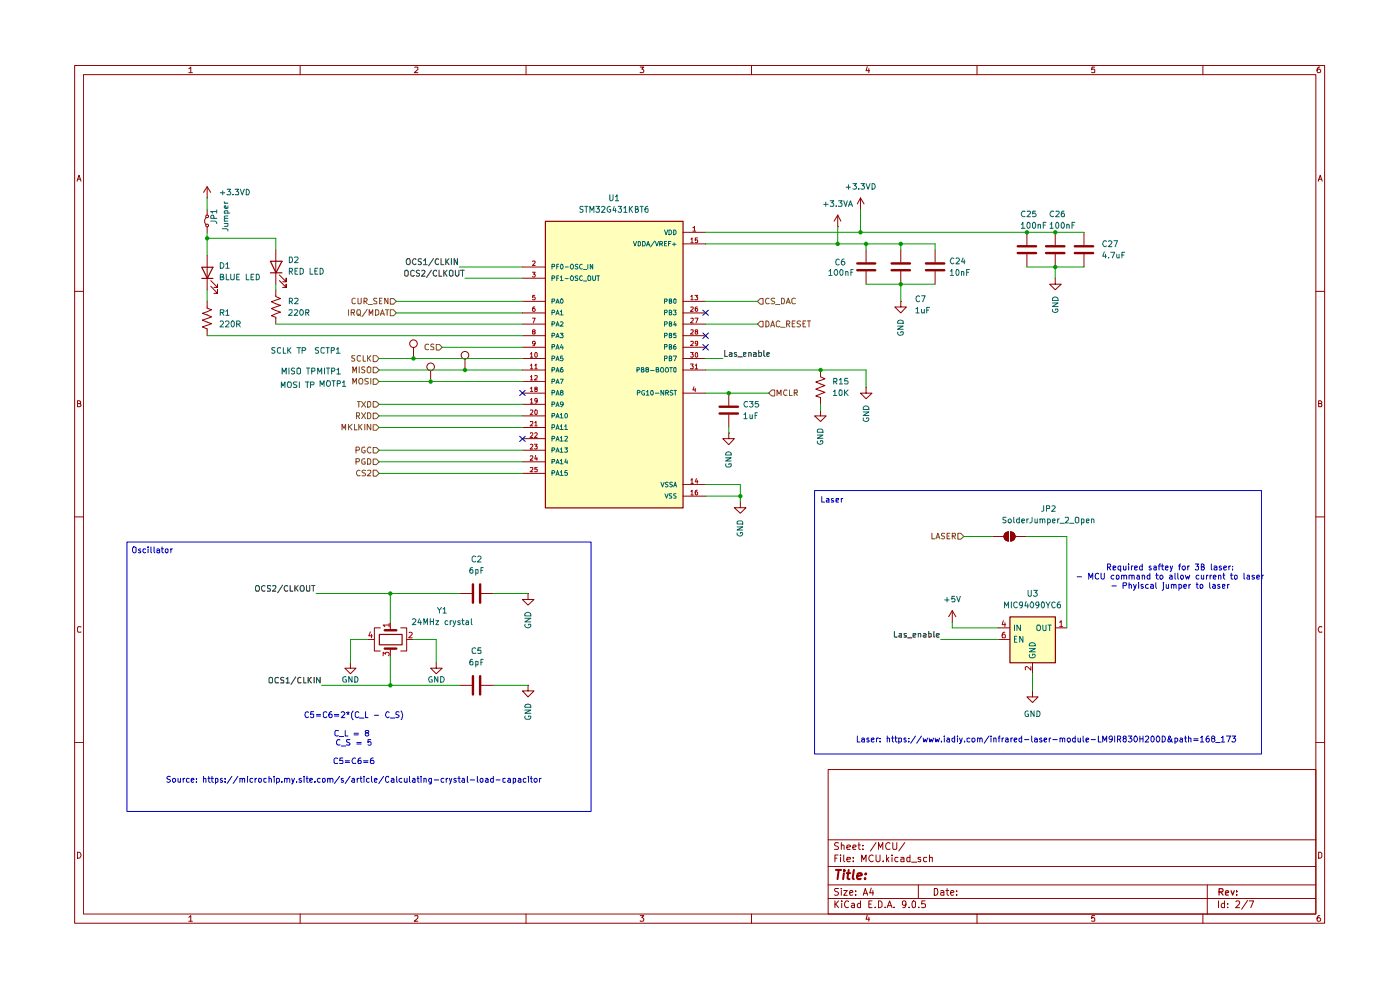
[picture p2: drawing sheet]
<svg xmlns="http://www.w3.org/2000/svg" width="297mm" height="210mm" viewBox="0 0 297 210" stroke-linecap="round" stroke-linejoin="round" font-family="sans-serif">
<g fill="none" stroke="#910000" stroke-width=".21">
<path d="M15.8 13.9h265.2v181.9h-265.2zM17.7 15.8h261.4v178.1h-261.4zM40 14.6l.5-.4v1.2M40 15.4h.8M63.7 13.9v1.9M88 14.3l.6-.1v.5l-.7 .7h.7M111.6 13.9v1.9M135.8 14.2h.8l-.5 .4 .5 .3-.1 .4h-.7M159.4 13.9v1.9M184 14.1l-.3 .9h.8M184.3 14.6v.8M207.3 13.9v1.9"/>
<path d="M232.2 14.2h-.5l-.1 .6 .1-.2h.4l.1 .2v.5h-.6M255.2 13.9v1.9M280 14.2a.55 .55 0 0 0-.6 .5l.2 .7h.4l.2-.2v-.3l-.3-.3h-.2l-.3 .3M16.3 38.4l.5-1.2 .4 1.2M16.5 38h.6M279.7 38.4l.4-1.2 .4 1.2M279.7 38h.6M15.8 61.8h1.9M279.1 61.8h1.9M16.4 85.6h.6v-.5l-.6-.1v1.3h.5l.3-.4-.3-.3M279.7 85.6h.5l.2-.3-.2-.3h-.5v1.3h.5l.2-.1v-.4l-.2-.2M15.8 109.6h1.9"/>
<path d="M279.1 109.6h1.9M17.2 133l-.6-.1-.2 .3v.7l.2 .2 .6-.1M280.4 133l-.5-.1-.2 .5 .2 .7 .5-.1M15.8 157.5h1.9M279.1 157.5h1.9M175.7 163.2h103.4v30.7h-103.4zM175.7 178.1h103.4M177.9 178.8l-.6-.1-.3 .4 .1 .2a.56 .56 0 0 1 .6 .3 .56 .56 0 0 1 0 .6h-.7M178.5 179.4l.1-.2 .5 .2v.8M178.5 178.7v1.5M179.7 179.7l.7-.1-.1-.3-.4-.1-.2 .2v.8h.6M180.9 179.7l.7-.1-.2-.4h-.3l-.2 .2v.6l.1 .2h.5"/>
<path d="M182 179.2h.5M182.2 178.7v1.3l.1 .2h.2M183.1 179.3v.1M185.8 178.7l-1.1 1.8M188.8 178.9l-.1-.1a.73 .73 0 0 0-.8 .5 .73 .73 0 0 0 .3 .9l.6-.1M189.4 178.7v1.2l.2 .3h.5l.1-.3v-1.2M191.9 178.7l-1.2 1.8M16.4 180.8a.65 .65 0 0 1 .8 .6 .65 .65 0 0 1-.8 .6zM40 194.6l.5-.4v1.2M40 195.4h.8M63.7 193.9v1.9M88 194.3l.6-.1v.5l-.7 .7h.7"/>
<path d="M111.6 193.9v1.9M135.8 194.2h.8l-.5 .5 .5 .2-.1 .4h-.7M159.4 193.9v1.9M175.7 190.6h103.4M175.7 187.7h103.4M175.7 183.8h103.4M177.1 191.1v1.4M177.1 182h.4M177.3 191.8l.6 .7M177.8 181.4h-.7v1.4M177.9 188.5l-.8 .1v.4l.6 .2 .2 .4-.4 .3-.5-.1M177.9 191.1l-.8 .8"/>
<path d="M178.3 181.4v.1M178.3 181.9v.9M178.5 188.5v.1M178.5 188.9v1M178.6 191.1v.2M178.6 191.6v.9M179 188.9h.7l-.7 1h.7M179 181.4v1.1l.2 .3M179.7 182.3l.7-.1-.1-.3h-.6v.1v.7h.6M180 191.3v-.1a.7 .7 0 0 0-.9 .5 .7 .7 0 0 0 .6 .8l.3-.1M180.3 189.4l.6-.2-.1-.3-.5 .1v.7l.1 .2 .5-.1M180.7 191.7l.4-.1 .2 .2v.7"/>
<path d="M181 182.6v.2M181 181.9v.1M181.3 191.9l-.7 .3 .2 .3 .5-.1M181.5 189.7v.2M181.5 189v.1M182.5 191.7a.45 .45 0 0 0-.6 .2l.1 .5h.5M182.5 191.1v1.4M182.8 182.8v-1.4l.4 1 .5-1v1.4M183.1 180.1v.1M183.1 189.9l.5-1.4 .5 1.4M183.2 189.5h.8M184 194.1l-.3 .9h.8"/>
<path d="M184.3 194.6v.8M184.3 191.8h.5M184.8 188.4l-.3 1h.8M185 191.1h-.7v1.4h.7M185.2 188.9v1M185.3 181.5a.63 .63 0 0 0-1 .6 .63 .63 0 0 0 1 .5M185.7 192.4v.1M185.8 181.4v1.1l.3 .3h.3l.3-.3v-1.1M186.4 191.1h.3l.4 .3v.8l-.4 .3h-.3zM186.4 180.2v-1.5l.4 1 .5-1v1.5M187.4 182.6v.2M187.8 192.4v.1"/>
<path d="M188 181.4v1.4M188.2 192.5l.5-1.4 .5 1.4M188.2 182.2l.4 .6M188.4 192.1h.7M188.6 181.9l-.6 .5M189.2 181.4v.1M189.2 181.9v.9M189.7 192.4v.1M190.5 181.9h-.5l-.2 .2v.4l.3 .3 .4-.1M191.1 181.9h.6l.1 .9M191.8 182.2l-.7 .1v.4h.7M192.2 191.8l-.3 .2-.5-.1v-.6l.3-.2 .4 .1a1.05 1.05 0 0 1-.3 1.3h-.3"/>
<path d="M192.9 192.4v.1M193 181.9h-.6v.2v.6h.6M193 181.4v1.4M193.4 182.9h1.1M193.6 191.3l.3-.2 .3 .2-.1 1.1h-.5zM194.8 187.7v2.9M194.9 192.4v.1M195.3 181.9h-.5l-.1 .1 .6 .4v.3h-.6M196.3 191.1h-.7l-.1 .7h.8v.6h-.8M196.6 181.9h-.6l-.1 .2 .1 .6h.6M197.2 182l.6-.1v.9M197.2 181.4v1.4"/>
<path d="M198.2 188.5h.5a.83 .83 0 0 1 .2 .9 .83 .83 0 0 1-.7 .5zM199.6 189h.6v.9M200.2 189.2l-.6 .2v.4h.6M200.7 188.9h.6M200.9 188.5v1.2l.4 .2M201.7 189.4l.7-.2-.1-.2-.5-.1-.1 .2 .1 .7h.5M202.9 189.7v.2M202.9 189v.1M207.3 193.9v1.9M232.2 194.2h-.5l-.1 .6 .1-.1h.4l.1 .1v.5h-.6M255.2 193.9v1.9M256.1 187.7v6.2"/>
<path d="M258.5 191.1v1.4M259.8 191.7l-.5-.1-.2 .3 .1 .5h.6M259.8 191.1v1.4M260.4 192.4v.1M260.4 191.7v.1M262.2 191.3l.2-.2h.3l.3 .4-.9 1h.9M264.7 191l-1.3 1.9M265 191.1h.9l-.6 1.4M279.7 180.8h.4l.3 .3v.6l-.3 .3h-.4zM280 194.2a.55 .55 0 0 0-.6 .5l.2 .7h.4l.2-.2v-.3l-.3-.2h-.2l-.3 .2"/>
</g>
<path d="M258.6 189.2h.7l.2-.3-.1-.3-.8-.1v1.4M259 189.2l.5 .7M260 189.4l.6-.1-.1-.4-.4 .1-.1 .7 .1 .2h.5M261.2 188.9l.3 1 .3-1M262.3 189.8v.1M262.3 189v.2" fill="none" stroke="#910000" stroke-width=".25"/>
<path d="M177.3 184.5h1.1M177.9 184.5l-.2 2M179 185.2l-.1 1.3M179.1 184.5v.3M179.6 185.2h.8M180 184.5l-.2 1.7 .4 .3M181.1 184.5l-.2 1.7 .2 .3M181.8 185.9l1-.3v-.3a.6 .6 0 0 0-.9 .2v.9h.7M183.5 186.3v.2M183.7 185.3l.1 .1-.2 .1 .1-.2-.1 .2" fill="none" stroke="#910000" stroke-width=".42"/>
<g fill="#ffb">
<path d="M214.2 130.8h9.7v9.7h-9.7z"/>
<path d="M115.7 46.9h29.2v60.8h-29.2z"/>
</g>
<path d="M228 53.7h3.9M228 52.2h3.9" fill="none" stroke="#910000" stroke-width=".51"/>
<path d="M230 49.3v2.7M230 53.9v2.7M214 112.8a.97 .97 0 0 0-1 1 .97 .97 0 0 0 1 1M214 112.8v1.9M211.8 133.2h2.4M211.8 135.6h2.4M223.9 133.2h2.4M219 146.6v1.2h1.2l-1.2 1.2-1.2-1.2h1.2M219 146.6h.1M219 140.5v2.4" fill="none" stroke="#910000" stroke-width=".21"/>
<path d="M214.3 130.9h9.6v9.7h-9.6z" fill="none" stroke="#910000" stroke-width=".25"/>
<path d="M212.9 131.7l-.3 .8h.8M213.2 134.1l-.4 .1-.2 .9 .1 .2 .6-.1v-.5l-.2-.2h-.2l-.3 .3M213.2 132.1v.8M224.8 132l.3-.3v1.2M224.8 132.9h.7M218.7 141.4v.8l-.9-.8-.3 .1 .1 .6" fill="none" stroke="#b90000" stroke-width=".21"/>
<path d="M215.2 132.6v1.2M215.2 135.6h.4M215.7 135h-.5v1.2h.5M216.5 132.6v1.2l-.8-1.2v1.2M217 135v1.2l-.7-1.2v1.2M218.4 137.6h1.2l-1.2 .7h1.2M218.4 138.9v.5l.3 .1h.6l.2-.1 .1-.4-.1-.2h-.5v.2M218.5 136.4a.72 .72 0 0 1 1.1 .6h-1.2zM220 132.8l.1-.2h.5a.86 .86 0 0 1-.1 1.2l-.5-.2zM221.2 132.6v.9l.3 .3 .4-.1v-1.1M222.3 132.6h.7M222.7 132.6v1.2" fill="none" stroke="#006665" stroke-width=".21"/>
<path d="M213.3 113.1l.7-.3v2a.97 .97 0 0 1-.9-.6 .97 .97 0 0 1 .2-1.1z" fill="#910000"/>
<path d="M214 112.8a.97 .97 0 0 0-1 1 .97 .97 0 0 0 1 1M214.4 112.8a.97 .97 0 0 1 1 1 .97 .97 0 0 1-1 1" fill="none" stroke="#910000" stroke-width=".21"/>
<path d="M214.4 112.8a.97 .97 0 0 1 1 1 .97 .97 0 0 1-1 1z" fill="#910000"/>
<path d="M157.1 106.4v1.3h1.1l-1.1 1.2-1.3-1.2h1.3M157.1 106.4h.1M210.5 113.8h2.4M214.4 112.8v1.9M214.4 112.8a.97 .97 0 0 1 1 1 .97 .97 0 0 1-1 1M215.4 113.8h2.4M202 132h.1M202 129.5l-.7 1.3M202 129.5l.8 1.3M202 129.5v2.5" fill="none" stroke="#910000" stroke-width=".21"/>
<path d="M163.1 83.4l.6-.7h.6v1.3h-.6z" fill="#fff"/>
<path d="M163.7 82.7h.6v1.3h-.6l-.6-.6zM164.8 83.9v-1.2l.5 .9 .4-.9v1.2M167 82.8l-.5-.1a.61 .61 0 0 0-.3 .8 .61 .61 0 0 0 .8 .3M167.5 82.7v1.2h.6M168.5 83.3h.6v-.6h-.6v1.2M168.7 83.3l.5 .6" fill="none" stroke="#765500" stroke-width=".21"/>
<path d="M174.1 78.5v1.4l.9 .5-1.9 .6 1.9 .8-1.9 .8 1.9 .6-1.9 .8 1 .3v1.5M154.6 91.9v1.2h1.2l-1.2 1.2-1.3-1.2h1.3M154.6 91.9h.1M154.6 83.4v2.6M154.6 88v2.7M174.1 87v1.2h1.2l-1.2 1.2-1.3-1.2h1.3M174.1 87h.1M183.7 82.1v1.3h1.3l-1.3 1.2-1.2-1.2h1.2M183.7 82.1h.1" fill="none" stroke="#910000" stroke-width=".21"/>
<path d="M152.7 87.7h3.9M152.7 86.3h3.9" fill="none" stroke="#910000" stroke-width=".51"/>
<path d="M189.7 133.9v1.2h.6M190.8 134.4h.4l.1 .1v.6h-.5l-.1-.2 .6-.3M192.3 134.4h-.4l-.1 .1 .1 .3h.4v.3h-.5M192.5 135.3h1M193.7 134.8l.6-.2-.1-.2h-.5v.7h.5M194.8 134.5l.4-.1 .1 .7M194.8 134.4v.7M195.9 134.4h.4l.1 .1v.6h-.5l-.1-.2 .6-.3M197 133.9v1.2h.4l.1-.6-.5-.1M198.1 133.9v1.2h.2M198.6 134.8l.6-.2v-.2h-.5l-.1 .1 .1 .6h.5" fill="none" stroke="#0f0f0f" stroke-width=".21"/>
<path d="M203.2 113.1h.6l.7 .7-.7 .6h-.6z" fill="#fff"/>
<path d="M197.7 113.1v1.2h.6M198.5 114.3l.5-1.2 .4 1.2M198.6 114h.6M200.4 113.2h-.7v.3l.7 .5-.2 .3-.5-.1M200.9 113.7h.4M201.5 113.1h-.6v1.2h.6M202 113.7h.6l.1-.5-.7-.1v1.2M202.3 113.7l.4 .6M203.2 113.1h.6l.7 .7-.7 .6h-.6z" fill="none" stroke="#765500" stroke-width=".21"/>
<g fill="none" stroke="#0f0f0f" stroke-width=".21">
<path d="M54.3 124.4l.2-.2 .4 .1a.87 .87 0 0 1 0 1.1h-.5l-.2-.3zM56.2 124.3a.61 .61 0 0 0-.7 .3 .61 .61 0 0 0 .2 .8l.5-.1M57.4 124.3h-.7v.4l.7 .4-.2 .3h-.5M57.8 124.3h.7v.4l-.7 .7h.7M59.9 124.1l-1 1.6M61 124.3l-.2-.1a.67 .67 0 0 0-.5 .5 .67 .67 0 0 0 .2 .7l.5-.1M61.6 124.2v1.2h.5M62.6 124.2v1.2M62.7 124.7l.5 .7M63.2 124.2l-.6 .7M63.8 124.4l.5-.2a.86 .86 0 0 1 0 1.2h-.5l-.1-.3zM65 124.2l.1 1.2 .6-.1v-1.1"/>
<path d="M66.1 124.2h.7M66.5 124.2v1.2M57.1 143.9l.2-.2 .5 .2v.8l-.1 .2h-.5l-.1-.2zM59.1 143.8h-.1a.46 .46 0 0 0-.7 .1v.7l.2 .3 .6-.1M60.2 143.8l-.4-.1-.3 .2 .1 .3 .6 .2v.4l-.7 .1M60.7 144l.3-.3v1.2M60.7 144.9h.7M62.7 143.6l-1 1.6M63.8 143.8a.45 .45 0 0 0-.6 .1v.7l.1 .3 .5-.1M64.4 143.7v1.2h.5M65.4 143.7v1.2M65.5 144.2l.5 .7"/>
<path d="M66 143.7l-.6 .7M66.6 143.7v1.2M67.9 143.7v1.2l-.8-1.2v1.2"/>
</g>
<path d="M79.2 99.7h.6l.6 .7-.6 .6h-.6z" fill="#fff"/>
<path d="M76.4 99.8a.61 .61 0 0 0-.8 .3 .61 .61 0 0 0 .3 .8l.5-.1M77.6 99.8h-.7l-.1 .3 .2 .2h.3l.3 .4-.2 .2h-.6M78 99.8h.7v.4l-.8 .7h.8M79.2 99.7h.6l.6 .7-.6 .6h-.6z" fill="none" stroke="#765500" stroke-width=".21"/>
<path d="M79.2 90.1h.6l.6 .6-.6 .6h-.6z" fill="#fff"/>
<path d="M72.6 91.2v-1.2l.4 .8 .3-.8v1.2M73.9 90v1.2M74.1 90.5l.6 .7M74.7 90l-.8 .7M75.2 90v1.2h.6M76.1 90v1.2M76.3 90.5l.5 .7M76.8 90l-.7 .7M77.4 90v1.2M78.7 90v1.2l-.8-1.2v1.2M79.2 90.1h.6l.6 .6-.6 .6h-.6z" fill="none" stroke="#765500" stroke-width=".21"/>
<path d="M79.2 94.9h.6l.6 .6-.6 .6h-.6z" fill="#fff"/>
<path d="M75.5 95.5l.7-.1 .1-.3-.3-.3h-.5v1.3M77.4 94.9l-.1-.1a.64 .64 0 0 0-.6 .6 .64 .64 0 0 0 .5 .7l.3-.2v-.3h-.3M78.7 95l-.2-.2a.6 .6 0 0 0-.6 .7 .6 .6 0 0 0 .8 .5v-.1M79.2 94.9h.6l.6 .6-.6 .6h-.6z" fill="none" stroke="#765500" stroke-width=".21"/>
<path d="M79.2 97.4h.6l.6 .6-.6 .6h-.6z" fill="#fff"/>
<path d="M75.5 98h.5l.3-.3-.1-.3-.7-.1v1.2M77.4 97.4l-.1-.1a.66 .66 0 0 0-.6 .5 .66 .66 0 0 0 .3 .7l.5-.1v-.4h-.3M78 97.3h.3l.4 .3v.6l-.2 .3h-.5zM79.2 97.4h.6l.6 .6-.6 .6h-.6z" fill="none" stroke="#765500" stroke-width=".21"/>
<g fill="none" stroke="#910000" stroke-width=".21">
<path d="M177.7 48.1h.1M177.7 45.6l-.7 1.3M177.7 45.6l.7 1.3M177.7 45.6v2.5M182.5 44.5h.1M182.5 42l-.6 1.3M182.5 42l.8 1.3M182.5 42v2.5M183.7 53v2.6M183.7 57.6v2.7M191.1 53v2.6M191.1 57.6v2.7"/>
<path d="M78 135.6h1.4M80.7 133.2h-1.3v4.9h1.3M82.8 132v1.7M82.8 137.6v1.7M85 133.2h1.3v4.9h-1.3M86.3 135.6h1.4M97.5 125.9h2.6M102 125.9h2.7M112 125.9v1.3h1.3l-1.3 1.2-1.2-1.2h1.2M112 125.9h.1M74.3 140.5v1.2h1.2l-1.2 1.2-1.1-1.2h1.1M74.3 140.5h.1"/>
<path d="M92.5 140.5v1.2h1.3l-1.3 1.2-1.1-1.2h1.1M92.5 140.5h.1M97.5 145.4h2.6M102 145.4h2.7M112 145.4v1.2h1.3l-1.3 1.2-1.2-1.2h1.2M112 145.4h.1"/>
</g>
<path d="M181.9 55.9h3.8M181.9 57.3h3.8M189.1 55.9h3.9M189.1 57.3h3.9M81.6 133.7h2.5M81.6 137.6h2.5M100.3 124v3.8M101.9 124v3.8M100.3 143.4v3.9M101.9 143.4v3.9" fill="none" stroke="#910000" stroke-width=".51"/>
<path d="M80.5 134.6h4.8v2.2h-4.8z" fill="none" stroke="#910000" stroke-width=".25"/>
<path d="M78.6 134l-.4 .9h.8M78.8 134.5v.8M81.3 139.1v-.8l.5 .5v-.4l.2-.1 .5 .1 .1 .5-.2 .2M82.6 132.6h-1.3l.3 .3M82.6 132.3v.6M86.8 134.2l.4-.1 .3 .4-.8 .8h.8" fill="none" stroke="#b90000" stroke-width=".21"/>
<g fill="none" stroke="#0f0f0f" stroke-width=".21">
<path d="M153.8 74.3v1.3h.5M154.8 74.8h.3l.2 .1v.7M155.3 75a.46 .46 0 0 0-.6 .4l.2 .2 .4-.1M156.2 74.8h-.2l-.2 .2 .5 .4-.2 .2-.3-.1M156.6 75.7h.9M157.7 75.2l.5-.2v-.2h-.5v.7h.5M158.8 74.8h.4l.1 .1v.7M158.8 74.8v.8M159.9 74.8h.4l.1 .1v.7M160.4 75l-.5 .2v.3h.5M161 74.8h.5v.6l-.1 .2-.4-.1M161 74.3v1.3"/>
<path d="M162.1 74.3v1.1l.2 .2M162.6 75.2l.6-.2-.1-.2-.5 .1v.5l.2 .2 .4-.1"/>
</g>
<path d="M161.3 68.2h.6v1.1h-.6l-.6-.5z" fill="#fff"/>
<g fill="none" stroke="#765500" stroke-width=".21">
<path d="M161.3 68.2h.6v1.1h-.6l-.6-.5zM162.5 68.1a.64 .64 0 0 1 .7 .6 .64 .64 0 0 1-.7 .6zM163.5 69.3l.4-1.2 .4 1.2M163.6 69h.6M165.4 68.2l-.4-.1-.3 .3 .1 .8 .2 .1 .4-.1M165.6 69.4h.9M166.9 68.8l.6-.1v-.5l-.6-.1v1.2M167.1 68.8l.5 .5M168.1 68.7h.4M168.7 68.1h-.6v1.2h.6M169.8 68.2l-.5-.1-.2 .2 .2 .4 .5 .3-.2 .3h-.5M170.4 68.7h.3"/>
<path d="M170.9 68.1h-.5v1.2h.5M171.3 68.1h.7M171.6 68.1v1.2"/>
</g>
<path d="M191.1 63.9v1.2h1.2l-1.2 1.3-1.3-1.3h1.3M191.1 63.9h.1" fill="none" stroke="#910000" stroke-width=".21"/>
<path d="M161.3 63.3h.6v1.2h-.6l-.6-.6z" fill="#fff"/>
<path d="M161.3 63.3h.6v1.2h-.6l-.6-.6zM163.2 63.3l-.3-.1a.67 .67 0 0 0-.5 .6 .67 .67 0 0 0 .2 .6l.6-.1M164.3 63.3h-.6l-.1 .3 .6 .3 .1 .4-.1 .1h-.6M164.5 64.6h.9M165.8 63.2a.66 .66 0 0 1 .6 .5 .66 .66 0 0 1-.2 .7h-.4zM166.8 64.4l.4-1.2 .4 1.2M166.9 64.1h.6M168.7 63.3a.45 .45 0 0 0-.7 .2v.7l.2 .2 .5-.1" fill="none" stroke="#765500" stroke-width=".21"/>
<path d="M198.4 53v2.6M198.4 57.6v2.7M217.8 49.3v2.7M217.8 53.9v2.7M223.9 59v1.3h1.2l-1.2 1.2-1.2-1.2h1.2M223.9 59h.1M223.9 49.3v2.7M223.9 53.9v2.7" fill="none" stroke="#910000" stroke-width=".21"/>
<path d="M196.4 57.3h3.9M196.4 55.9h3.9M215.9 53.7h3.9M215.9 52.2h3.9M221.9 53.7h3.9M221.9 52.2h3.9" fill="none" stroke="#910000" stroke-width=".51"/>
<path d="M79.2 75.4h.6l.6 .6-.6 .7h-.6z" fill="#fff"/>
<path d="M75.3 75.4h-.6v.5l.5 .2 .1 .3-.3 .2-.4-.1M76.5 75.5l-.6-.1-.1 .3v.7a.45 .45 0 0 0 .7 .1M77 75.4v1.2h.6M78 75.4v1.2M78.1 75.9l.6 .7M78.7 75.4l-.7 .7M79.2 75.4h.6l.6 .6-.6 .7h-.6z" fill="none" stroke="#765500" stroke-width=".21"/>
<path d="M58.5 53v7.3M59.3 59.5l1.4 1.5v-.7v.7h-.8M59.3 58.3l1.4 1.5v-.8v.8h-.8M58.5 61.5v1.4l1 .4-1.9 .7 1.9 .8-1.9 .6 1.9 .8-1.9 .8 .9 .3v1.5" fill="none" stroke="#910000" stroke-width=".21"/>
<path d="M57.4 55.4h2.4l-1.3 2.5zM57.4 57.9h2.4" fill="none" stroke="#910000" stroke-width=".25"/>
<path d="M92.5 73.1h.7l.6 .6-.6 .6h-.7z" fill="#fff"/>
<path d="M90.9 73.1l-.3-.1-.4 .2v.7l.2 .3 .5-.1M92 73.1l-.4-.1-.2 .2 .2 .4 .4 .1v.4l-.6 .1M92.5 73.1h.7l.6 .6-.6 .6h-.7z" fill="none" stroke="#765500" stroke-width=".21"/>
<path d="M42.8 56.7h2.4l-1.2 2.4zM42.8 59.1h2.4M115.7 46.9h29.2v60.8h-29.2z" fill="none" stroke="#910000" stroke-width=".25"/>
<g fill="none" stroke="#910000" stroke-width=".21">
<path d="M43.9 54.2v7.3M44.7 59.5l1.4 1.5v-.7v.7h-.7M110.8 56.6h4.9M110.8 59h4.9M144.9 49.3h4.8M144.9 51.7h4.8M43.9 63.9v1.5l1 .3-2 .8 2 .7-2 .7 2 .8-2 .6 1 .5v1.4M44.7 60.7l1.4 1.5v-.7v.7h-.7M110.8 63.9h4.9M110.8 66.4h4.9M110.8 68.8h4.9M110.8 71.2h4.9"/>
<path d="M110.8 73.7h4.9M110.8 76h4.9M110.8 78.5h4.9M144.9 63.9h4.8M144.9 66.4h4.8M144.9 68.8h4.8M144.9 71.2h4.8M144.9 73.7h4.8M144.9 76h4.8M144.9 78.5h4.8M110.8 80.9h4.9M110.8 83.4h4.9"/>
<path d="M110.8 85.8h4.9M110.8 88.2h4.9M110.8 90.7h4.9M110.8 93.1h4.9M110.8 95.5h4.9M110.8 98h4.9M144.9 83.4h4.8M110.8 100.4h4.9M144.9 102.8h4.8M144.9 105.2h4.8"/>
</g>
<g fill="none" stroke="#b90000" stroke-width=".21">
<path d="M112.9 55.5l.6-.1v.1l-.6 .8h.6M112.9 57.7h.6l-.3 .5h.3v.4l-.1 .2-.5-.1M146.6 50.7l.2-.2v1M146.6 51.5h.5M147 48.3l.3-.3v1M147 49h.6M148 50.5h-.5v.5h.5v.4h-.5M112.5 75.1l.3-.3v1M112.5 77.5l.3-.3v1M112.5 79.9l.3-.2v.9M112.5 75.8h.5M112.5 78.2h.5"/>
<path d="M112.9 67.5h.6l-.4 1M113.1 70.4l-.2-.3 .5-.2 .1 .3-.1 .2h-.4v.5h.5v-.4l-.1-.1M113.5 62.7h-.5l-.1 .4 .5-.1 .1 .2v.4l-.6-.1M113.5 65.1h-.4l-.2 .3v.5l.5 .1 .1-.1v-.5h-.5l-.1 .2M113.5 77.5l.2-.3v1M113.5 79.8l.4-.1 .1 .4-.6 .5h.6M113.5 78.2h.5M113.5 72.8l-.4 .2-.2-.2 .1-.4h.5v.2l-.1 .7h-.4M113.6 74.8l.4 .2v.6l-.2 .2-.3-.2v-.6zM146.5 74.8h.6l-.3 .4 .3 .1v.4h-.6M146.5 77.2h.6l-.3 .4 .3 .1v.4h-.6M146.6 62.9l.2-.2v.9"/>
<path d="M146.6 65.2l.4-.1 .1 .3-.6 .6h.6M146.6 67.6h.5v.3l-.6 .6h.6M146.6 70h.5v.4l-.6 .5h.6M146.6 72.5l.4-.1 .1 .4-.6 .5h.6M146.6 63.6h.5M147.4 62.7h.6l-.3 .3 .3 .1v.4h-.6M147.4 67.5h.7l-.4 1M147.5 77.5l.2-.3v1M147.5 78.2h.5M147.6 74.8h.2l.2 .2v.6l-.2 .2-.3-.2zM147.7 70.4l-.2-.1v-.3h.5v.3l-.5 .1 .1 .5 .4-.1v-.4h-.2M147.9 65.1l-.4 .2v.7h.5l-.1-.6h-.3l-.1 .2"/>
<path d="M148 72.8l-.2 .2-.3-.1v-.4h.5v.6l-.2 .2h-.2M112.5 82.4l.3-.3v1M112.5 84.8l.3-.3v1M112.5 87h.5v.4l-.6 .6h.6M112.5 89.5l.4-.1 .1 .4-.6 .5h.6M112.5 91.9l.1-.1h.3l.1 .4-.6 .6h.6M112.5 94.3h.5v.4l-.6 .6h.6M112.5 96.8l.4-.1 .1 .4-.6 .5h.6M112.5 99.2l.4-.1 .1 .5-.6 .5h.6M112.5 80.6h.5M112.5 83.1h.5M112.5 85.5h.5"/>
<path d="M113.4 94.2h.6l-.4 .5h.4v.5h-.6M113.5 89.7l.2-.3v.9M113.5 91.9v-.1h.3l.2 .4-.6 .6h.6M113.5 90.3h.5M113.6 82.6l-.1-.4 .4-.1 .1 .3-.5 .2v.5l.5-.1v-.4h-.2M113.6 87l.4 .1v.6l-.2 .3-.3-.3v-.6zM113.6 96.6l-.1 .8h.5M113.9 97v.6M114 84.9l-.1 .2h-.4v-.5h.5v.7l-.5 .2M114 99.1h-.5v.5h.5l-.1 .5-.4-.1M147.2 82l-.2 .7h.6M147.5 82.4v.7"/>
<path d="M146.6 101.9l.2-.4v1M146.6 104.2l.2-.2v1M146.6 102.5h.5M146.6 105h.5M147.7 101.5l-.2 .7h.6M147.9 104l-.3 .1-.1 .7 .2 .2 .3-.2v-.3l-.2-.2-.3 .3M147.9 101.9v.6"/>
</g>
<g fill="none" stroke="#006665" stroke-width=".21">
<path d="M117.1 56.6h.5v-.5h-.5v1M117.1 59h.5l.1-.3-.2-.2h-.4v1M118.1 56.6h.4M118.1 59h.4M118.5 56.1h-.4v1M118.5 58.5h-.4v1M118.9 58.8l.2-.3v1M118.9 59.5h.6M119 56.1a.38 .38 0 0 1 .4 .1 .38 .38 0 0 1 .1 .4l-.3 .5a.58 .58 0 0 1-.2-1zM119.9 56.6h.7M119.9 59.1h.7M121.2 56.1h.2a.6 .6 0 0 1 0 1h-.2a.6 .6 0 0 1 0-1z"/>
<path d="M121.2 58.5h.2a.6 .6 0 0 1 0 1h-.2a.6 .6 0 0 1 0-1zM122.6 56.1a.35 .35 0 0 0-.4 0 .35 .35 0 0 0-.2 .3l.4 .2 .2 .2-.2 .3-.4-.1M122.6 58.6l-.3-.1-.3 .2 .1 .2 .5 .3-.2 .3-.4-.1M123.5 56.1a.45 .45 0 0 0-.6 .5 .45 .45 0 0 0 .6 .4M123.5 58.6a.45 .45 0 0 0-.6 .4 .45 .45 0 0 0 .6 .4M123.8 57.2h.7M123.8 59.6h.7M124.7 56.1v1M124.9 58.5l.4 .2v.7l-.2 .1-.4-.1v-.7zM125.7 56.1v1l-.5-1v1M125.7 58.5v.8l.2 .2 .4-.2v-.8M126.6 58.5h.6"/>
<path d="M126.9 58.5v1M134.4 51.2l.3 1 .3-1M135.4 51.2h.3l.2 .3v.5l-.2 .2h-.3zM136.3 51.2h.4l.1 .2 .1 .3-.2 .5h-.4zM137.2 52.2l.3-1 .3 1M137.2 51.9h.6M138.9 51.1l-.9 1.3M139 51.2l.4 1 .3-1M140 51.7h.4l.1-.1v-.4h-.5v1M140.2 51.7l.3 .5M141 48.8l.3 1 .3-1M141 51.6h.3"/>
<path d="M141.4 51.2h-.4v1h.4M141.8 51.6h.4M141.9 48.8a.52 .52 0 0 1 .6 .5 .52 .52 0 0 1-.6 .5zM142.3 51.2h-.5v1M142.7 51.8h.7M142.9 48.8h.3l.2 .2v.5l-.2 .3h-.3zM143 51.5v.7M117.1 63.9h.4l.2-.2-.1-.3h-.5v.9M117.1 66.3h.5l.1-.3-.2-.2h-.4v1M117.1 68.8h.4l.2-.4-.2-.2h-.4v1M117.1 71.2h.4l.2-.2-.1-.3h-.5v.9M117.1 73.6h.5v-.4l-.5-.1v1"/>
<path d="M117.1 76h.5l.1-.3-.2-.2h-.4v1M117.1 78.5h.4l.2-.2-.1-.3h-.5v.9M117.9 64.3l.4-.9 .3 .9M117.9 66.8l.4-1 .3 1M117.9 69.2l.4-1 .3 1M117.9 71.6l.4-.9 .3 .9M117.9 74.1l.4-1 .3 1M117.9 76.5l.4-1 .3 1M117.9 78.9l.4-.9 .3 .9M118 64.1h.5M118 66.5h.5M118 68.9h.5"/>
<path d="M118 71.4h.5M118 73.8h.5M118 76.2h.5M118 78.7h.5M118.9 66.1l.2-.3v1M118.9 68.3l.3-.1 .3 .2-.6 .8h.6M118.9 70.7h.6l-.4 .3 .4 .2-.1 .4-.5-.1M118.9 66.8h.6M119 63.5v-.1a.47 .47 0 0 1 .5 .4 .47 .47 0 0 1-.4 .5l-.2-.3zM119.1 73.1l-.2 .6h.6M119.4 75.5h-.4l-.1 .5 .5-.1a.36 .36 0 0 1 0 .6 .36 .36 0 0 1-.5 0M119.4 78h-.4l-.1 .4 .1 .5h.4v-.5l-.4-.1-.1 .2"/>
<path d="M119.4 73.4v.7M135.1 78.5l.5-.1v-.3l-.5-.1v.9M136.1 78.4h.4l.1-.3-.5-.1v.9h.5l.1-.2-.3-.3M137.2 78.4l-.2-.2 .1-.2h.4l.1 .2-.6 .4 .1 .3h.4l.1-.3-.2-.2M138 78.6h.8M139.2 78.4h.4l.1-.3-.5-.1v.9h.5l.1-.2-.3-.3M140.3 78h.3l.2 .3-.2 .6h-.3l-.2-.2zM141 63.9l.5-.1v-.4h-.5v.9M141 66.3h.5l.1-.3-.2-.2h-.4v1M141 68.8h.4l.2-.4-.2-.2h-.4v1M141 71.2h.4l.2-.2-.1-.3h-.5v.9M141 73.6h.5v-.4l-.5-.1v1"/>
<path d="M141 76h.5l.1-.3-.2-.2h-.4v1M141.3 78h.3l.2 .3-.2 .6h-.3l-.2-.2zM142 63.8h.3l.2-.1-.1-.3h-.4v.9h.5v-.4l-.2-.1M142 66.3h.3l.2-.3-.2-.2h-.3v1l.5-.1v-.3l-.2-.1M142 68.7h.4l.1-.3-.2-.2h-.3v1h.4l.1-.4-.2-.1M142 71.1h.4v-.4h-.4v.9h.4l.1-.4-.2-.1M142 73.6h.3l.2-.2-.2-.3h-.3v1l.5-.1v-.3l-.2-.1M142 76h.3l.2-.3-.2-.2h-.3v1h.5v-.4l-.2-.1M142.1 78h.6M142.3 78v.9M142.8 65.8h.6l-.2 .4 .2 .1v.4h-.6M142.8 75.5h.7l-.4 1"/>
<path d="M143 63.4h.3l.1 .2v.6l-.1 .1-.4-.1zM143 78h.3l.1 .1-.1 .8h-.3l-.1-.2zM143.2 68.2l-.3 .7h.6M143.3 73.1l-.4 .2v.7h.5l-.1-.5h-.3l-.1 .2M143.3 68.6v.6M143.4 70.7h-.5v.4h.5l-.1 .5-.4-.1M117.1 80.9h.4l.2-.2-.1-.3h-.5v1M117.1 83.3h.5v-.4l-.5-.1v1M117.1 85.8h.5l.1-.4-.2-.1h-.4v1M117.1 88.2h.4l.2-.1-.1-.4h-.5v.9M117.1 90.7l.5-.1 .1-.3-.2-.2h-.4v1M117.1 93.1h.5l.1-.4-.2-.2h-.4v1.1"/>
<path d="M117.1 95.5h.4l.2-.2-.1-.3h-.5v.9M117.1 98h.4l.2-.3-.1-.2h-.5v.9M117.9 81.4l.4-1 .3 1M117.9 83.8l.4-1 .3 1M117.9 86.3l.4-1 .3 1M117.9 88.6l.4-.9 .3 .9M117.9 91.1l.4-1 .3 1M117.9 93.6l.4-1.1 .3 1.1M117.9 95.9l.4-.9 .3 .9M117.9 98.4l.4-.9 .3 .9M118 81.1h.5M118 83.6h.5"/>
<path d="M118 85.9h.5M118 88.4h.5M118 90.8h.5M118 93.2h.5M118 95.7h.5M118 98.1h.5M118.9 80.4h.6l-.5 1M118.9 88l.2-.3v.9M118.9 90.4l.2-.3v1M118.9 92.9l.2-.4v1.1M118.9 95.3l.2-.3v.9M118.9 97.7l.2-.2v.9"/>
<path d="M118.9 88.6h.6M118.9 91.1h.6M118.9 93.6h.6M118.9 95.9h.6M118.9 98.4h.6M119 83.2l-.1-.1 .1-.2h.4v.3h-.4l-.1 .2 .1 .4 .5-.1v-.3l-.3-.2M119.5 85.7l-.1 .2h-.4l-.1-.5 .1-.1 .5 .1-.1 .6-.4 .3M119.8 90.4l.3-.3v1M119.8 92.6l.3-.1 .3 .2-.6 .9h.6M119.8 95h.6l-.3 .3 .3 .3-.1 .3-.5-.1M119.8 91.1h.6M119.9 87.8l.1-.1a.47 .47 0 0 1 .4 .5 .47 .47 0 0 1-.4 .4l-.2-.3z"/>
<path d="M120.1 97.4l-.3 .6h.6M120.3 99.8h-.4l-.1 .5 .5-.1 .1 .5-.3 .1h-.3M120.3 97.7v.7M135.2 83.3h.4l.2-.2-.1-.2-.5-.1v1M136.7 82.9l-.2-.1-.4 .3v.5l.4 .2 .2-.1v-.3h-.1M137.1 83.1l.3-.3v1M137.1 83.8h.6M138.1 82.9a.38 .38 0 0 1 .4 .1 .38 .38 0 0 1 .1 .4l-.3 .4a.58 .58 0 0 1-.2-.9zM139 83.4h.8M140.8 82.8v1l-.6-1v1M141.2 83.3h.5l.1-.2-.2-.3h-.4v1M141.5 83.3l.3 .5"/>
<path d="M142.8 82.9l-.5-.1-.1 .3 .1 .2 .4 .1 .1 .3-.3 .1-.3-.1M143 82.8h.5M143.3 82.8v1M117.1 100.3h.5v-.4l-.5-.1v1M117.9 100.8l.4-1 .3 1M118 100.6h.5M118.9 100.2l.2-.4v1M118.9 100.8h.6M140.2 102.3l.3 1 .4-1M141.1 104.7l.3 1 .3-1M141.7 102.4l-.4-.1-.2 .1 .1 .3 .5 .3a.36 .36 0 0 1-.6 .2M142.5 104.7l-.5 .1v.3l.4 .1 .1 .4-.5 .1"/>
<path d="M142.7 102.4l-.5-.1-.1 .1 .1 .4 .5 .2-.3 .3-.3-.1M142.9 103.3l.4-1 .2 1M143 103h.4M143.4 104.7l-.5 .1v.3l.4 .1 .1 .4-.5 .1"/>
</g>
<g fill="none" stroke="#0f0f0f" stroke-width=".21">
<path d="M85.9 57.5l.5-.2a.86 .86 0 0 1 0 1.3l-.5-.2zM87.9 57.5l-.4-.2-.4 .4v.6l.2 .2 .3 .1 .3-.2M89 57.4l-.4-.1-.3 .3 .1 .2 .6 .3v.3l-.3 .2-.4-.1M89.5 57.5l.4-.2 .3 .4-.8 .9h.8M91.5 57.3l-1 1.5M92.6 57.5l-.1-.2a.64 .64 0 0 0-.6 .7 .64 .64 0 0 0 .6 .6l.1-.2M93.1 57.3v1.3h.6M94.2 57.3v1.3M94.3 57.8l.5 .8M94.8 57.3l-.6 .7M95.3 57.5l.3-.2 .5 .2v.9l-.3 .2-.5-.2zM96.6 57.3v1l.3 .3h.2l.3-.3v-1"/>
<path d="M97.7 57.3h.8M98.1 57.3v1.3"/>
</g>
<path d="M79.2 85.2h.6l.6 .6-.6 .6h-.6z" fill="#fff"/>
<path d="M75.8 85.2h.7M76.1 85.2v1.2M76.7 85.2l.9 1.2M77.6 85.2l-.9 1.2M78 85.2h.5l.2 .2v.6l-.4 .4h-.3zM79.2 85.2h.6l.6 .6-.6 .6h-.6z" fill="none" stroke="#765500" stroke-width=".21"/>
<path d="M79.2 77.9h.6l.6 .6-.6 .6h-.6z" fill="#fff"/>
<path d="M74.8 79.1v-1.3l.4 .9 .4-.9v1.3M76.2 77.8v1.3M77.4 77.9l-.4-.1-.3 .3 .1 .2 .6 .3v.3l-.2 .2-.5-.1M77.9 78l.2-.2 .6 .2v.9l-.3 .2-.5-.2zM79.2 77.9h.6l.6 .6-.6 .6h-.6z" fill="none" stroke="#765500" stroke-width=".21"/>
<path d="M79.2 87.6h.6l.6 .6-.6 .6h-.6z" fill="#fff"/>
<path d="M75.6 88.2h.5l.2-.1v-.4l-.2-.2h-.5v1.3M75.9 88.2l.4 .6M76.7 87.5l.9 1.3M77.6 87.5l-.9 1.3M78 87.5l.5 .1 .2 .3v.6l-.4 .3h-.3zM79.2 87.6h.6l.6 .6-.6 .6h-.6z" fill="none" stroke="#765500" stroke-width=".21"/>
<path d="M79.2 80.4h.6l.6 .5-.6 .6h-.6z" fill="#fff"/>
<path d="M74.8 81.5v-1.2l.4 .8 .4-.8v1.2M76.2 80.4l.3-.1 .3 .1a.87 .87 0 0 1 0 1.1h-.5l-.2-.4zM78.1 80.4h-.6v.4l.5 .1 .1 .4-.1 .2h-.6M78.7 80.3v1.2M79.2 80.4h.6l.6 .5-.6 .6h-.6z" fill="none" stroke="#765500" stroke-width=".21"/>
<g fill="none" stroke="#0f0f0f" stroke-width=".21">
<path d="M86.4 55l.4-.1a.86 .86 0 0 1 0 1.2 .46 .46 0 0 1-.6-.4zM88.2 55a.54 .54 0 0 0-.6 0 .54 .54 0 0 0-.1 .6l.4 .5 .3-.1M89.4 55l-.4-.1-.3 .1v.4l.7 .4-.2 .3h-.5M89.8 55.3l.5-.4v1.2M89.8 56.1h.8M92 54.9l-1.1 1.5M93.1 55l-.3-.1a.6 .6 0 0 0-.5 .6 .6 .6 0 0 0 .7 .6l.1-.1M93.6 54.9v1.2h.6M94.6 54.9v1.2M94.7 55.5l.6 .6M95.3 54.9l-.7 .7M95.8 54.9v1.2"/>
<path d="M97 54.9v1.2l-.6-1.2v1.2"/>
</g>
<path d="M82.8 65.7h.7l.6 .7-.6 .6h-.7z" fill="#fff"/>
<g fill="none" stroke="#765500" stroke-width=".21">
<path d="M73.9 65.7v1.2M74.5 66.3h.6l.1-.5-.7-.1v1.2M74.8 66.3l.4 .6M75.9 65.7h.4l.2 .2v.8l-.6 .2a.86 .86 0 0 1 0-1.2zM75.9 66.6l.6 .4M77.9 65.6l-1.1 1.6M78.3 66.9v-1.2l.4 .8 .4-.8v1.2M79.7 65.7h.4l.3 .3v.6l-.5 .3h-.2zM80.7 66.9l.4-1.2 .4 1.2M80.9 66.5h.6M81.8 65.7h.7M82.1 65.7v1.2"/>
<path d="M82.8 65.7h.7l.6 .7-.6 .6h-.7z"/>
</g>
<path d="M82.8 63.3h.7l.6 .6-.6 .6h-.7z" fill="#fff"/>
<path d="M75.4 63.3a.45 .45 0 0 0-.7 .2v.7l.1 .2 .6-.1M75.9 63.2l.1 1.2h.5l.1-.1v-1.1M77.2 63.9h.4l.3-.2-.1-.4-.6-.1v1.2M77.5 63.9l.4 .5M78.1 64.6h.9M79.9 63.3l-.4-.1-.2 .3 .2 .3 .4 .2v.3l-.6 .1M80.5 63.8h.4M81 63.2h-.5v1.2h.5M82.3 63.2v1.2l-.7-1.2v1.2M82.8 63.3h.7l.6 .6-.6 .6h-.7z" fill="none" stroke="#765500" stroke-width=".21"/>
<g fill="none" stroke="#910000" stroke-width=".21">
<path d="M43.9 39.6v2.4M43.9 39.6l-.7 1.2M43.9 39.6l.8 1.2M43.7 46.2a1.05 1.05 0 0 0 0 1.4M43.7 47.6h.4v.5h-.4zM43.7 45.7h.4v.4h-.4zM43.9 42h.1M43.9 44.5v1.1M43.9 48.1v1.2M87.7 73.7v2.3M91.4 78.5v2.4M98.6 76v2.5"/>
<circle cx="87.7" cy="72.9" r=".8"/>
<circle cx="91.4" cy="77.8" r=".8"/>
<circle cx="98.6" cy="75.4" r=".8"/>
</g>
<g fill="none" stroke="#090" stroke-width=".21">
<path d="M43.9 50.5h14.6v2.5M43.9 42v2.5M43.9 49.3v4.9M97.5 56.6h13.3M98.6 59h12.2M149.7 49.3h80.3M149.7 51.7h48.7v1.3M177.7 48.1v3.6M182.5 44.5v4.8M183.7 51.7v1.3M191.1 51.7v1.3M217.8 56.6h12.2"/>
<path d="M223.9 56.6v2.4M43.9 61.5v2.4M43.9 71.2h66.9M58.5 68.8h52.3M58.5 60.3v1.2M80.4 76h30.4M80.4 78.5h30.4M84.1 63.9h26.7M84.1 66.4h26.7M93.8 73.7h17M149.7 76h3.6M149.7 78.5h34v3.6"/>
<path d="M149.7 68.8h11M149.7 63.9h11M183.7 60.3h14.7M191.1 60.3v3.6M80.4 90.7h30.4M80.4 98h30.4M80.4 95.5h30.4M80.4 80.9h30.4M80.4 85.8h30.4M80.4 88.2h30.4M149.7 83.4h13.4M154.6 90.7v1.2"/>
<path d="M174.1 85.8v1.2M80.4 100.4h30.4M149.7 102.8h7.4v3.6M149.7 105.2h7.4M204.5 113.8h6M217.8 113.8h8.5v19.4M67.1 125.9h30.4M78 135.6h-3.7v4.9M82.8 125.9v6.1M82.8 139.3v6.1M87.7 135.6h4.8v4.9M104.7 125.9h7.3"/>
<path d="M199.6 135.6h12.2M202 132v1.2h9.8M68.2 145.4h29.3M104.7 145.4h7.3M219 142.9v3.7"/>
</g>
<g fill="none" stroke="#0000ca" stroke-width=".21">
<path d="M26.9 115h98.5v57.1h-98.5zM28.4 116l.5 .2v.9l-.5 .2a.86 .86 0 0 1 0-1.3zM29.8 116.5l-.2-.1-.2 .3 .5 .4-.2 .2-.3-.1M30.9 116.5l-.3-.1-.3 .3v.3l.3 .3 .3-.1M31.4 116v.2M31.4 116.4v.9M32 116v1.1l.2 .2M32.7 116v1.1l.2 .2M33.3 116.5l.3-.1 .3 .2v.7M33.9 116.8h-.6v.4h.6M34.2 116.4h.5M34.4 116v1.1l.3 .2"/>
<path d="M35.1 116.5h.5v.6l-.1 .2-.4-.3zM36.2 116.4v.9M36.6 116.4l-.4 .1v.2M172.8 104.1h94.8v55.8h-94.8zM174.3 105.3v1.2h.6M175.3 105.8h.5l.1 .1v.6h-.6v-.2l.6-.3M176.8 105.8h-.4v.1l.1 .3h.3v.3h-.4M177.4 106.2l.5-.2v-.2h-.5v.7h.5M178.5 105.8v.7M178.8 105.8h-.2l-.1 .1M239.4 119.6v.2M242.3 119.6v1.3"/>
<path d="M246.2 119.6l-.3 .2v1.1M246.6 119.6v1.1l.3 .2M250.4 119.6l-.2 .2v1.1M253.6 119.6h.7l-.4 .5 .4 .1v.5l-.2 .2h-.4l-.1-.2M257 119.6v1.1l.1 .2M228.5 122.3h.9M231 122.9v-1.3l.4 .9 .4-.9v1.3M233.1 121.8l-.3-.2a.65 .65 0 0 0-.5 .6 .65 .65 0 0 0 .5 .7l.3-.2M233.6 121.6v1l.3 .3 .4-.3v-1M235 120.3h.5l.1-.2v-.3l-.1-.2h-.5v1.3M235.2 120.3l.4 .6M235.9 124.3h.9"/>
<path d="M236.1 120.5l.6-.2-.1-.2h-.5v.7h.5M236.3 122.1l-.3-.1-.3 .3v.3l.3 .3 .3-.1M236.8 122.2l.2-.2 .3 .1v.7l-.3 .1-.2-.2zM237.7 120.1a.36 .36 0 0 0-.5 .2v.5h.5M237.7 120.1v1.1M237.9 122.2l.2-.2 .3 .1v.8M237.9 122v.9M238.3 124.2l.6-.1 .1-.3-.2-.2h-.5v1.2M238.3 120.1v.7l.4 .1 .1-.2M238.4 122.2l.2-.2 .4 .2v.7M238.8 120.1v.8M239.4 120.1v.8"/>
<path d="M239.5 122.2l.2-.2 .4 .2v.7M239.5 124.1l.2-.1 .3 .1v.7M239.5 122v.9M239.5 123.6v1.2M240 120.1v.8M240.1 122.2l.2-.2 .3 .2v.7M240.4 120.1h-.4v.2M240.5 124l.3 .8M240.7 120.5l.6-.2-.2-.2h-.4v.7h.5M241 124l-.2 .8-.3 .4M241.2 122.1l.4-.1 .1 .2v.7M241.6 123.6v.1"/>
<path d="M241.6 124v.8M241.7 122.3h-.4l-.2 .2 .2 .4 .4-.1M242.3 120.1h-.3l-.3 .2 .1 .5h.5M242.3 122.2l.2-.2 .3 .2v.7M242.3 122v.9M242.5 124h-.4v.3l.3 .1 .2 .2-.2 .2-.3-.1M243.6 124h-.4l-.2 .2 .1 .5h.5M243.9 122.1l-.3-.1-.3 .3 .1 .5h.5M243.9 121.6v1.3M244.1 124h.4l.2 .1v.7M244.2 120.1h-.3l-.1 .2 .5 .4-.2 .2-.3-.1M244.7 124.3l-.6 .1v.3h.6"/>
<path d="M244.8 120.1h.5v.8M245.2 123.6v1l.2 .2M245.2 122h.5M245.3 120.3l-.5 .2v.3h.5M245.4 121.6v1.1l.3 .2M245.7 120.1h.5M246.1 122.1l.4-.1 .2 .3v.3l-.2 .3-.5-.3zM246.4 120.1h.5M246.8 124v1.1l-.2 .1M246.8 123.6v.1M247.2 120.5l.6-.2-.1-.2-.5 .1v.5l.2 .2 .3-.1M247.4 124v.7h.5"/>
<path d="M247.9 124v.8M248.2 122.1l.3-.1 .2 .2v.7M248.2 120.1l.3 .8M248.5 124.1l.2-.1 .3 .1v.7M248.5 124v.8M248.7 122.3h-.5l-.1 .2 .1 .4 .5-.1M248.8 120.1l-.4 1.1h-.2M249 124.1l.2-.1 .3 .1v.7M249.3 121.6v1.2l.1 .1M249.9 121.6v1.1l.1 .2M250 120.1h.4M250.1 124h.3l.3 .2-.1 .5h-.5"/>
<path d="M250.1 124v1.2M250.5 122.1l.4-.1 .1 .2v.5l-.1 .2-.5-.3zM250.9 120.1h.5v.7l-.4 .1-.2-.2zM251.1 124.4l.6-.1-.2-.3-.4 .1v.5l.2 .2 .3-.1M251.5 122l.2 .9 .3-.6 .1 .6 .3-.9M252 120.1v.8M252.2 124v.8M252.3 120.1l-.3 .2M252.6 124l-.4 .2M253.7 124h.5M253.9 123.6v1l.3 .2M254.3 122.1l-.3-.1-.3 .3 .1 .5h.5"/>
<path d="M254.6 124.1l.2-.1h.3v.7h-.5zM254.8 120.2l.6-.1v-.4l-.6-.1v1.3h.5l.2-.4-.3-.3M254.8 122v.7l.2 .2 .4-.2M255.4 122v.9M255.9 122v.9M256.3 122l-.4 .3M256.6 123.6v1l.2 .2M256.7 122v.9M257.1 122l-.4 .3M257.3 124h.3l.2 .1v.7M257.4 122.4l.6-.1-.2-.3-.4 .2v.5l.2 .2 .3-.1M257.6 120.1h.4l.2 .1v.7"/>
<path d="M257.8 124.3h-.4l-.2 .2 .2 .3 .4-.1M258.2 120.3l-.6 .2v.3h.6M258.5 122.2l.2-.2 .3 .2v.7M258.5 122v.9M258.7 124h-.2l-.2 .2 .5 .4-.1 .2-.4-.1M259.1 120.1h-.4v.3l.3 .1 .2 .2-.2 .2-.3-.1M259.3 124.4l.5-.1v-.3h-.5v.7h.5M259.4 122h.4M259.6 120.5l.6-.2v-.2h-.4l-.2 .1v.5l.2 .2 .4-.1M259.6 121.6v1.1l.2 .2M260.4 124v.8M260.7 120.1v.8"/>
<path d="M260.8 124l-.4 .2M261 120.1l-.3 .2M261 122h.5M261.2 121.6v1.1l.3 .2M261.5 120.7v.2M261.5 120.1v.1M261.9 122.2l.1-.2 .5 .2-.1 .6-.4 .1-.1-.2zM263.9 121.6v1.1l.2 .2M264.6 122.1l.3-.1 .2 .2v.7M265.1 122.3h-.4l-.2 .2 .2 .4 .4-.1M266.1 122.1l-.3-.1-.2 .2 .2 .2 .3 .1v.3h-.5M266.6 122.4l.6-.1-.2-.3-.4 .1v.7h.5"/>
<path d="M267.7 122v.9M268.1 122l-.4 .3M65.4 151.1l-.2-.1a.65 .65 0 0 0-.5 .6 .65 .65 0 0 0 .5 .6l.2-.1M66.6 151h-.6l-.1 .6h.7v.5l-.2 .1h-.4l-.1-.1M67.1 151.6h.9M67.1 151.9h.9M69.3 151.1l-.4-.1-.3 .3v.6l.2 .2 .3 .1 .2-.1M70.4 151a.72 .72 0 0 0-.6 .5 .72 .72 0 0 0 .2 .7l.4-.1v-.5a.36 .36 0 0 0-.6 .1M71 151.6h.9M71 151.9h.9M71.8 155l-.6-.1-.2 .3v.7a.52 .52 0 0 0 .8 .1M72 156.2h.9"/>
<path d="M72.1 157l-.5-.1a.61 .61 0 0 0-.2 .8 .61 .61 0 0 0 .7 .3M72.4 151.1l.5-.1 .3 .2-.1 .4-.7 .6h.8M72.4 158.2h.9M73.2 154.9v1.2h.6M73.5 151.1l.3 .2 .3-.2M73.7 151.6l.1-.3 .2 .3M73.8 151v.3M74.3 156.9h-.6l-.2 .2 .2 .4h.3l.3 .2-.1 .3h-.7M74.9 150.8l-.1 .1a1.34 1.34 0 0 0 .1 1.8M75.1 155.5h.9M75.1 155.9h.9M75.7 157.5h.9"/>
<path d="M75.7 157.8h.9M76.1 151.1l-.4-.1-.3 .3v.6l.1 .2 .4 .1 .2-.1M76.3 152.3h.9M77.6 151v1.2h.5M77.7 155.4l-.2-.3 .1-.2h.5l.1 .3-.7 .5 .2 .4 .4-.1 .1-.1-.2-.5M78.7 156.9h-.6v.6l.4-.2 .2 .3v.4h-.6M79.4 151.7h1M82.6 151.1l-.3-.1a.6 .6 0 0 0-.5 .6 .6 .6 0 0 0 .7 .5h.1M82.8 152.3h.9M84.7 151h-.5l-.2 .1v.4l.7 .4-.3 .3-.4-.1M85.1 150.8a1.44 1.44 0 0 1 0 1.9M181.9 156.1v1.3h.6"/>
<path d="M182.8 156.6h.4l.2 .1v.7M183.4 156.8l-.6 .2v.3h.6M184.3 156.6h-.4v.3l.3 .1 .2 .2-.2 .2-.3-.1M184.8 157l.6-.2v-.2h-.4l-.2 .1v.5l.2 .2 .4-.1M185.9 156.6v.8M186.4 156.6l-.5 .2M186.7 157.2v.2M186.7 156.6v.1M188.2 156.6h.5v.8M188.2 156.1v1.3M189.1 156.6h.5M189.3 156.1v1.1l.3 .2"/>
<path d="M189.8 156.6h.5M190 156.1v1.1l.3 .2M190.7 156.6h.6v.6l-.2 .2-.4-.1M190.7 156.6v1.1M192.2 156.6h-.4v.3l.3 .1 .2 .2-.2 .2-.3-.1M192.8 157.2v.2M192.8 156.6v.1M194.2 156.1l-1 1.6M195.5 156.1l-1 1.6M195.8 156.6l.2 .8 .3-.6 .2 .6 .3-.8M197.1 156.6l.2 .8 .2-.6 .3 .6 .2-.8M198.4 156.6l.1 .8 .3-.6 .3 .6 .2-.8"/>
<path d="M199.7 157.2v.2M200.3 156.1v.2M200.3 156.6v.8M200.9 156.6h.4l.1 .1v.7M201.4 156.8l-.6 .3 .2 .3 .4-.1M202.5 156.6h-.3l-.3 .2v.3l.3 .3 .3-.1M202.5 156.1v1.3M203.1 156.1v.2M203.1 156.6v.8M203.5 156.6l.4 .8M204.1 156.6l-.2 .8-.2 .3h-.2M204.6 157.2v.2"/>
<path d="M205.7 156.6h-.6v.6l.3 .2 .3-.1M206.3 156.6h.3l.2 .2v.3l-.2 .3-.4-.3zM207.4 156.6h.3l.2 .1v.7M207.4 156.6v.8M207.9 156.7l.1-.1 .4 .1v.7M209.8 156.1l-1 1.6M210.2 156.1v.2M210.2 156.6v.8M210.8 156.6h.4l.1 .1v.7M210.8 156.6v.8M211.8 156.6h.4M212.2 156.1l-.3 .1v1.2"/>
<path d="M212.6 156.6v.8M212.9 156.6l-.3 .2M213.4 156.6h.3l.2 .1v.7M213.9 156.8l-.6 .3 .1 .3 .5-.1M214.5 156.6v.8M214.8 156.6l-.3 .2M215.1 157l.6-.2-.1-.2-.5 .1v.5l.2 .2 .3-.1M216.7 156.6h-.3l-.2 .2v.3l.2 .3 .3-.1M216.7 156.1v1.3M217.3 156.9h1M218.9 156.1v1.1l.1 .2M219.5 156.6h.3l.3 .1v.7"/>
<path d="M220.1 156.8l-.6 .2v.3h.6M221 156.6h-.4v.3l.3 .1 .2 .2-.2 .2-.3-.1M221.5 157l.6-.2-.2-.2-.4 .1v.5l.2 .2 .3-.1M222.6 156.6v.8M222.9 156.6l-.3 .2M223.4 156.9h.9M224.9 156.6h.3l.2 .1v.7M224.9 156.6v.8M225.4 156.7l.2-.1h.3v.8M226.5 156.6h.5v.7l-.3 .1-.3-.3zM228.1 156.6h-.3l-.3 .2v.3l.3 .3 .3-.1M228.1 156.1v1.3"/>
<path d="M228.7 156.6v.6l.2 .2 .3-.2M229.2 156.6v.8M229.8 156.1v1.1l.2 .2M230.4 157l.6-.2-.2-.2-.4 .1v.5l.1 .2 .4-.1M231.5 156.9h.9M233 156.1v1.3h.6M233.9 157.4v-1.3l.5 1 .4-1v1.3M236 156.6l-.2 .3-.4-.1v-.6l.4-.1 .2 .2v.8l-.2 .2-.4 .1M236.5 156.1v1.3M237.1 156.8h.5l.1-.2v-.3l-.1-.2h-.5v1.3M237.4 156.8l.3 .6M238.5 156.6h-.2a.31 .31 0 0 1 .1-.4 .31 .31 0 0 1 .4 .1v.3h-.3l-.2 .3v.2l.2 .3 .4-.3v-.2l-.2-.3"/>
<path d="M239.4 156.1h.7l-.4 .5 .4 .2v.3l-.2 .3h-.4l-.1-.2M240.7 156.2l.2-.1a.68 .68 0 0 1 .4 .7 .68 .68 0 0 1-.4 .6 .81 .81 0 0 1-.2-1.2zM241.8 156.1v1.3M241.8 156.7h.7M242.5 156.1v1.3M243 156.3l.4-.2 .3 .2v.3l-.8 .8h.8M244.4 156.1a.68 .68 0 0 1 .5 .7 .68 .68 0 0 1-.5 .6l-.2-.3v-.7zM245.5 156.2a.61 .61 0 0 1 .6 .5 .61 .61 0 0 1-.4 .7 .71 .71 0 0 1-.2-1.2zM246.6 156.1a.64 .64 0 0 1 .6 .7 .64 .64 0 0 1-.6 .6zM248.6 156.7l-.1 .4-.3 .3-.5-.3 .1-.3 .5-.4-.1-.3-.3 .4 .9 .9M249.3 156.6h.3l.3 .2v.3l-.3 .3-.3-.1M249.3 156.6v1.1"/>
<path d="M250.4 156.6h.3l.2 .1v.7M250.9 156.8l-.6 .3 .1 .3 .5-.1M251.3 156.6h.4M251.5 156.1v1.1l.2 .2M252.1 156.6h.5v.8M252.1 156.1v1.3M253.2 156.7h1M253.2 157.1h1M254.7 156.5h.1l.2-.4v1.3M254.7 157.4h.7M256.5 156.1h-.3a.93 .93 0 0 0-.3 1.2h.6v-.5v-.2h-.6v.2M257.2 156.6h-.1l.1-.5h.3l.2 .3-.1 .2h-.4l-.1 .2v.4l.1 .2h.3l.2-.3v-.2l-.2-.3"/>
<path d="M257.9 157.5h.9M259.1 156.5h.2l.1-.4v1.3M259.1 157.4h.7M260.2 156.1h.8l-.5 1.3M261.4 156.1h.7l-.4 .5 .4 .2v.3l-.2 .3h-.4l-.1-.2M36.2 164.8l-.6-.1-.2 .2 .1 .3 .5 .2 .2 .2-.3 .3h-.5M36.7 165.2l.3-.1 .3 .3v.3l-.3 .2-.4-.2zM37.8 165.1v.7l.1 .1 .4-.1M38.3 165.1v.8M38.9 165.1v.8M39.2 165.1l-.3 .1v.2M40.1 165.2a.36 .36 0 0 0-.6 .2l.1 .5h.5"/>
<path d="M40.6 165.5l.6-.1-.2-.3-.4 .2v.5l.1 .1h.4M41.7 165.8v.1M41.7 165.2v.1M43.2 165.2h.5v.7M43.2 164.7v1.2M44.1 165.1h.5M44.3 164.7v1.1l.3 .1M44.8 165.1h.5M45 164.7v1.1l.3 .1M45.7 165.2h.5v.6l-.1 .1h-.4M45.7 165.1v1.2M47.2 165.2l-.3-.1-.2 .3 .5 .4-.1 .1h-.4"/>
<path d="M47.8 165.8v.1M47.8 165.2v.1M49.2 164.7l-1 1.5M50.5 164.7l-1.1 1.5M50.9 165.2h.5v.7M50.9 165.1v.8M51.4 165.3l.2-.2 .3 .1v.7M52.5 164.7v.1M52.5 165.1v.8M53.6 165.2l-.3-.1-.3 .3v.3l.3 .2h.3M54.1 165.1v.8M54.4 165.1l-.3 .3"/>
<path d="M54.9 165.2h.5v.7h-.4l-.1-.1zM56.5 165.2h-.5v.6l.1 .1h.4M57.1 165.2l.3-.1 .2 .2v.6M57.1 164.7v1.2M58.2 164.7v.1M58.2 165.1v.8M58.7 165.2h.6v.6l-.3 .1h-.3M58.7 165.1v1.2M59.8 165.8v.1M60.4 165.2h.5v.7M60.4 165.1v.8M60.9 165.3l.1-.2 .5 .2v.6"/>
<path d="M61.9 165.1l.2 .8M62.5 165.1l-.4 1.1-.2 .1M62.9 165.8v.1M63.9 165.2l-.2-.1-.3 .3 .4 .1 .2 .3-.2 .1h-.4M64.5 164.7v.1M64.5 165.1v.8M64.9 165.1h.5M65.1 164.7v1.2h.3M65.7 165.5l.6-.1-.2-.3-.4 .2v.5l.2 .1h.3M66.8 165.8v.1M67.9 165.2l-.3-.1-.3 .3v.3l.3 .2h.3M68.4 165.2h.5v.7h-.3l-.2-.1z"/>
<path d="M69.5 165.2h.5v.7M69.5 165.1v.8M70 165.3l.2-.2 .4 .2v.6M71.6 160.9h-.1a.45 .45 0 0 0-.6 .1v.7l.1 .3 .6-.1M72.1 164.7l-1.1 1.5M72.7 160.8h-.6v.6l.5-.1 .1 .6h-.6M72.8 165.2h-.4v.2l.3 .1 .2 .3-.2 .1h-.3M73.2 161.4h1M73.2 161.7h1M74.3 164.7l-1.1 1.5M74.7 165.2h.5v.7M75.2 165.4l-.6 .2 .2 .3h.4"/>
<path d="M75.4 160.9a.61 .61 0 0 0-.7 .3 .61 .61 0 0 0 .2 .8l.5-.1M75.8 165.1v.8M76.1 165.1l-.3 .3M76.4 165.1h.4M76.5 160.8l-.4 .1-.2 .4 .1 .7h.5v-.7h-.5l-.1 .2M76.5 164.7v1.1l.3 .1M77.1 161.4h1M77.1 161.7h1M77.2 164.7v.1M77.2 165.1v.8M78.3 165.2l-.3-.1-.3 .3v.3l.3 .2h.3M78.8 164.7v1.1l.2 .1"/>
<path d="M79.2 160.8l-.5 .1a.94 .94 0 0 0 0 1.1h.5l.1-.2v-.3l-.1-.2h-.5l-.1 .2M79.4 165.5l.6-.1-.2-.3-.4 .2v.5l.2 .1h.3M81.4 164.7l-1 1.5M82.5 164.8l-.4-.1-.3 .3 .1 .8 .2 .1 .4-.1M83.1 165.2l.3-.1 .2 .2v.6M83.6 165.4a.46 .46 0 0 0-.6 .4l.1 .1h.5M84.2 164.7v1.2h.1M85.3 165.2l-.4-.1-.2 .3v.3l.2 .2h.4M85.8 165.1v.7l.1 .1 .5-.1M86.4 165.1v.8M86.9 164.7v1.1l.1 .1M87.5 165.2l.4-.1 .2 .2v.6"/>
<path d="M88.1 165.4l-.6 .2 .1 .3h.5M88.5 165.1h.4M88.6 164.7v1.1l.3 .1M89.3 164.7v.1M89.3 165.1v.8M89.9 165.2l.4-.1 .1 .2v.6M89.9 165.1v.8M91.5 165.1v1l-.1 .2h-.4M91.5 165.2l-.3-.1-.3 .3v.3l.3 .2h.3M92.1 165.4h1M94.2 165.2l-.4-.1-.2 .3v.5h.6M94.7 165.1v.8"/>
<path d="M95 165.1l-.3 .3M95.3 165.1l.3 .8M95.8 165.1l-.3 1.1-.2 .1M96.8 165.2l-.4-.1-.1 .2 .1 .2 .4 .1v.3h-.5M97.1 165.1h.5M97.4 164.7v1.2h.2M98 165.2l.4-.1 .2 .2v.6M98.6 165.4l-.6 .2 .1 .3h.5M99.1 164.7v1.2h.2M99.7 165.4h1M101.3 164.7v1.1l.1 .1M101.9 165.2h.5v.6l-.1 .1-.4-.2z"/>
<path d="M103 165.2l.4-.1 .1 .2v.6M103.5 165.4a.46 .46 0 0 0-.5 .4l.1 .1h.4M104.7 165.2a.36 .36 0 0 0-.6 .2v.5h.6M104.7 164.7v1.2M105.2 165.4h.9M107.2 165.2h-.5v.6l.2 .1h.3M107.8 165.2l.3-.1 .2 .2v.6M108.3 165.4a.46 .46 0 0 0-.6 .4l.2 .1h.4M108.9 165.2h.5v.6l-.2 .1h-.3M108.9 165.1v1.2M110 165.2l.3-.1 .2 .2v.6M110.5 165.4a.46 .46 0 0 0-.6 .4l.2 .1h.4"/>
<path d="M111.6 165.2a.36 .36 0 0 0-.6 .2l.1 .5h.5M112.1 164.7v.1M112.1 165.1v.8M112.5 165.1h.4M112.7 164.7v1.2h.2M113.4 165.2l.3-.1 .3 .3v.3l-.3 .2-.4-.2zM114.5 165.1v.8M114.8 165.1l-.3 .3"/>
</g>
<path d="M149.1 70.6l1.2 1.2M149.1 73.1l1.2 1.2M149.1 65.8l1.2 1.1M150.3 70.6l-1.2 1.2M150.3 73.1l-1.2 1.2M150.3 65.8l-1.2 1.1M110.2 92.5l1.2 1.1M110.2 82.8l1.2 1.1M111.4 92.5l-1.2 1.1M111.4 82.8l-1.2 1.1" fill="none" stroke="#00008a" stroke-width=".21"/>
<g fill="#090">
<circle cx="217.8" cy="49.3" r=".47"/>
<circle cx="223.9" cy="49.3" r=".47"/>
<circle cx="223.9" cy="56.6" r=".47"/>
<circle cx="157.1" cy="105.2" r=".47"/>
<circle cx="82.8" cy="125.9" r=".47"/>
<circle cx="82.8" cy="145.4" r=".47"/>
<circle cx="154.6" cy="83.4" r=".47"/>
<circle cx="183.7" cy="51.7" r=".47"/>
<circle cx="182.5" cy="49.3" r=".47"/>
<circle cx="177.7" cy="51.7" r=".47"/>
<circle cx="191.1" cy="60.3" r=".47"/>
<circle cx="174.1" cy="78.5" r=".47"/>
<circle cx="191.1" cy="51.7" r=".47"/>
<circle cx="87.7" cy="76" r=".47"/>
<circle cx="91.4" cy="80.9" r=".47"/>
<circle cx="98.6" cy="78.5" r=".47"/>
<circle cx="43.9" cy="50.5" r=".47"/>
</g>
<g fill="none" stroke="#006665" stroke-width=".21">
<path d="M179.5 39.7h.9M180 39.2v.9M180.9 38.9h.8l-.4 .5 .4 .2-.1 .4h-.7M182.6 38.9h.8l-.4 .5 .4 .2-.1 .4h-.7M183.7 38.9l.5 1.2 .4-1.2M185 38.9h.4a.66 .66 0 0 1 .3 .8 .66 .66 0 0 1-.7 .4zM44.7 46.9h.9l.3 .2 .1 .3M45.4 46.3l-.1-.6-.3-.1-.3 .3v.4h1.3M46 44.9h-1.3l.3 .1v.2M46 44.5v.7M46.7 58.8h.5l.2-.3-.2-.3h-.5v1.2l.7-.1 .1-.4-.3-.1M46.7 55.7a.66 .66 0 0 1 .8 .4 .66 .66 0 0 1-.3 .8h-.5z"/>
<path d="M46.7 40.9h1M47.2 48.5h.8l.3 .2v.3M47.2 40.5v.8M47.6 42.8l.2 .3M47.6 47.4h.7M47.6 46.9h.7M47.6 45.2h1.2M47.6 43.1h.7M47.7 45.2v-.5h.6v.5M47.9 56.1l.4-.4v1.2M47.9 56.9h.7M48 58.2v1.2h.6"/>
<path d="M48.2 40.1h.7l-.4 .5 .4 .2v.3l-.1 .2-.6-.1M48.3 47.4v.5l-.7 .1M48.3 46.3h-.5l-.2 .2 .1 .4M48.3 45.8h-.5l-.2 .2 .2 .3M48.3 43.7v.4l-.1 .1h-.4l-.2-.4 .2-.2 .2 .6M48.9 58.2v.9l.3 .3h.2l.3-.3v-.9M49.4 41.2v.1M49.9 40.1h.7l-.4 .5h.3v.7l-.6-.1M50.2 58.8h.4M50.8 58.2h-.6v1.2h.6M51 40.1l.4 1.2 .4-1.2M52.2 58.2v1.2h.6"/>
<path d="M52.2 40.1a.66 .66 0 0 1 .7 .5 .66 .66 0 0 1-.2 .7h-.5zM53.3 58.8h.4M53.9 58.2h-.6v1.2h.6M54.4 58.2h.4a.66 .66 0 0 1 .2 .7 .66 .66 0 0 1-.6 .5zM61.4 57.6l.6-.1v-.5l-.6-.1v1.3M61.4 54.5h.4a.66 .66 0 0 1 .2 .8 .66 .66 0 0 1-.6 .4zM61.6 57.6l.5 .6M62.5 54.6l.6-.1 .1 .2v.3l-.7 .7h.7M62.6 57.5h.4M63.2 56.9h-.6v1.3h.6M63.7 56.9h.2l.4 .3v.6l-.4 .4h-.2zM65.8 56.9v1.3h.6"/>
<path d="M66.8 57.5h.4M67.4 56.9h-.6v1.3h.6M67.9 56.9a.64 .64 0 0 1 .7 .6 .64 .64 0 0 1-.7 .7zM123.7 43.9l-.5-.1-.2 .1v.4l.6 .2 .1 .1-.1 .4h-.6M124 43.8h.7M124.4 43.8v1.2M125.1 45v-1.2l.5 .8 .4-.8v1.2M126.4 43.8h.8l-.5 .5h.4l.1 .2-.1 .5h-.5l-.2-.1M127.6 43.9l.5-.1 .3 .2-.8 1h.8M129.4 41.3v1.1l.1 .2h.3l.3-.3v-1M129.5 43.9l-.1-.1a.64 .64 0 0 0-.6 .6 .64 .64 0 0 0 .5 .6l.2-.1v-.4h-.2M130.3 43.8l-.2 .8h.6"/>
<path d="M130.6 41.7l.3-.4v1.3M130.6 44.2v.8M130.6 42.6h.6M131.2 43.8h.6l-.3 .5 .3 .1v.5l-.1 .1h-.4l-.1-.1M132.3 44.1l.4-.3v1.2M132.3 45h.7M133.5 43.8v1.2M133.7 44.3l.5 .7M134.2 43.8l-.7 .7M134.8 44.4l.5-.1v-.4l-.5-.1v1.2h.4l.3-.4-.4-.2M135.8 43.8h.7M136.1 43.8v1.2"/>
<path d="M137.4 43.8l-.4 .1-.2 .9 .3 .2 .4-.1-.1-.6h-.4l-.2 .2M174.8 43.4h.9M175.2 42.8v1M175.9 57.5l.3-.3v1.2M175.9 58.4h.6M176.1 42.6h.8l-.5 .4 .5 .3-.1 .5-.7-.1M177.3 57.2a.68 .68 0 0 1 .4 .6 .68 .68 0 0 1-.4 .6 .75 .75 0 0 1 0-1.2zM177.4 43.7v.1M177.9 42.6h.7l-.4 .4 .4 .3v.4h-.7M178.1 55.1l-.3-.1a.65 .65 0 0 0-.5 .6 .65 .65 0 0 0 .5 .6l.3-.1M178.3 57.2h.3l.2 .2v.8l-.2 .2a.71 .71 0 0 1-.3-1.2zM179 42.6l.4 1.2 .3-1.2"/>
<path d="M179.1 55l-.5 .1-.1 .9 .2 .2h.3l.2-.2-.1-.5h-.5l-.1 .2M179.4 57.7l.3-.1 .2 .1v.7M179.4 57.6v.8M180 43.8l.4-1.2 .5 1.2M180.1 43.4h.6M180.5 57.7h.4M181 57.2h-.5v1.2M182.2 40v.1M201.6 57.5h.2l.1-.3v1.2M201.6 58.4h.7M202.4 54.9l-.3-.2a.6 .6 0 0 0-.5 .7 .6 .6 0 0 0 .7 .5l.1-.1M202.9 54.9l.4-.2 .2 .4-.7 .9h.7"/>
<path d="M203 57.2a.68 .68 0 0 1 .5 .6 .68 .68 0 0 1-.5 .6l-.2-.5 .1-.6zM204 57.7h.5v.7M204 57.6v.8M204.3 54.7l-.3 .8h.7M204.6 55.1v.9M205.1 57.7h.4M205.7 57.2h-.6v1.2M216.7 47.6l.3-.4v1.2M216.7 48.4h.7M217.4 44.9l-.5-.1a.61 .61 0 0 0-.2 .8 .61 .61 0 0 0 .7 .3M217.9 44.9l.6-.1 .1 .3-.8 .9h.8M218.1 47.2l.4 .2v.8l-.2 .2a.75 .75 0 0 1-.2-1.2z"/>
<path d="M219.3 47.2a.68 .68 0 0 1 .4 .6 .68 .68 0 0 1-.4 .6l-.3-.2v-.8zM219.7 44.8h-.6l-.1 .6 .2-.2h.3l.3 .3-.1 .4h-.7M220.2 47.8l.2-.2 .3 .1v.7M220.2 47.6v.8M221.3 47.8h.4M221.9 47.2h-.6v1.2M222.8 47.6l.3-.4v1.2M222.8 48.4h.6M223.5 44.9l-.5-.1a.61 .61 0 0 0-.2 .8 .61 .61 0 0 0 .7 .3M224 44.9l.5-.1 .2 .3-.8 .9h.8M224.2 47.2a.68 .68 0 0 1 .4 .6 .68 .68 0 0 1-.4 .6l-.3-.5 .1-.6zM225.4 47.2a.68 .68 0 0 1 .4 .6 .68 .68 0 0 1-.4 .6l-.3-.2v-.8z"/>
<path d="M225.7 44.8l-.4 .1-.2 .8 .3 .3 .4-.1v-.5l-.2-.2h-.2l-.3 .3M226.3 47.8l.2-.2 .3 .2v.6M226.3 47.6v.8M227.4 47.8h.4M228 47.2h-.6v1.2M234.3 53.4l-.4 1h.8M234.5 53.9v.8M234.7 51.2l-.3-.1a.61 .61 0 0 0-.5 .7 .61 .61 0 0 0 .8 .4M235.2 54.6v.1M235.2 51.2l.4-.1 .3 .3-.8 .9h.8M235.6 53.5h.9l-.5 1.2M236.3 51.1h.8l-.5 1.2"/>
<path d="M236.9 53.9l.1 .8 .4-.1M237.4 53.9v.8M238 54.1h.4M238.6 53.5h-.6v1.2M46.7 68.2l.5-.1 .2 .4-.7 .8h.7M46.7 66.3h.6l.2-.4-.2-.2h-.6v1.2M47.1 66.3l.4 .6M47.8 68.2l.2-.1h.3l.3 .2-.1 .4-.7 .6h.8M47.9 66l.4-.3v1.2M47.9 66.9h.7M49.3 68.1l.4 .2v.8l-.3 .2a.75 .75 0 0 1-.1-1.2zM50.2 68.8l.7-.1 .1-.4-.3-.2h-.5v1.2"/>
<path d="M50.5 68.8l.5 .5M58.3 73.7h-.6v.6l.6 .1v.3l-.2 .2-.4-.1M59.5 73.8l-.5-.1-.2 .3 .1 .8 .3 .1 .3-.1M59.9 79.3v-1.2l.4 .8 .4-.8v1.2M60.1 73.7v1.2h.5M61 73.7v1.2M61.2 74.3l.5 .6M61.3 65.8l.6-.1 .1 .5-.8 .7h.8M61.3 78.1v1.2M61.4 63.9l.6-.1v-.5l-.6-.1v1.2M61.6 63.9l.5 .5M61.7 73.7l-.7 .7"/>
<path d="M62.5 65.8l.5-.1 .2 .3-.8 .9h.8M62.5 78.1h-.4l-.3 .2 .1 .3 .6 .2v.4l-.3 .1-.4-.1M62.5 63.3l.5-.1 .2 .3-.7 .9h.7M63 78.2l.2-.1 .6 .1v1l-.3 .1-.5-.1zM63 73.7h.8M63.4 73.7v1.2M63.8 65.7h.1a.62 .62 0 0 1 .5 .6 .62 .62 0 0 1-.5 .6 .84 .84 0 0 1-.1-1.2zM64.1 74.3h.7l.1-.4-.2-.2h-.6v1.2M64.9 66.3h.5v-.6h-.5v1.2M65 78.1h.7M65.1 66.3l.4 .6M65.4 78.1v1.2"/>
<path d="M66.1 78.7h.5l.2-.1v-.4l-.2-.1h-.5v1.2M67.4 79.3v-1.2l.4 .8 .4-.8v1.2M67.6 73.7h-.6l-.1 .2 .1 .4 .6 .1v.4h-.7M68.8 73.8l-.6-.1-.1 .3 .1 .8 .3 .1 .3-.1M68.8 78.1v1.2M69.2 73.7h.7M69.3 78.1h.6M69.5 73.7v1.2M69.6 78.1v1.2M70.3 74.3h.6v-.6h-.6v1.2M70.4 78.7h.6v-.6h-.6v1.2M71.4 74.1l.3-.4v1.2"/>
<path d="M71.4 74.9h.7M71.5 78.4h.1l.2-.3v1.2M71.5 79.3h.7M190.4 69.2h1.2l-1.2 .7h1.2M190.5 70.4l-.1 .1a.66 .66 0 0 0 .5 .6 .66 .66 0 0 0 .7-.2l-.1-.5h-.4v.2M190.6 68h.8l.2 .2v.4h-1.2zM194.3 65.5l.4-.3v1.2M194.3 66.4h.7M195.1 62.9l-.3-.2a.65 .65 0 0 0-.5 .7 .65 .65 0 0 0 .5 .6l.3-.2M195.5 65.6l.1 .8 .5-.1M195.5 62.7h.8l-.5 1.3M196.1 65.6v.8"/>
<path d="M196.6 65.8h.4M197.2 65.2h-.6v1.2M223.3 65.6v.4a.61 .61 0 0 0 .8 .3 .61 .61 0 0 0 .3-.8h-.5v.3M223.3 64.3h1.2l-1.2 .7h1.2M223.3 63.2a.66 .66 0 0 1 .8-.2 .66 .66 0 0 1 .4 .8h-1.2zM59.7 82.2v-1.2l.3 .9 .5-.9v1.2M61.1 81h.5a.77 .77 0 0 1-.1 1.2l-.4-.1a.87 .87 0 0 1 0-1.1zM63 81h-.6l-.2 .2 .3 .4h.2l.3 .3-.1 .2h-.7M63.5 81v1.2M64.8 81h.7M65.2 81v1.2M65.9 81.6h.6l.1-.4-.1-.2h-.6v1.2"/>
<path d="M67.9 82v-1.2l.4 .8 .5-.8v1.2M69.4 80.8a.6 .6 0 0 1 .7 .5 .6 .6 0 0 1-.6 .7 .86 .86 0 0 1-.1-1.2zM70.4 80.8h.7M70.8 80.8v1.2M71.5 81.4h.6l.1-.2-.1-.3-.6-.1v1.2M72.6 81.1l.4-.3v1.2M72.6 82h.7M153.9 97.1h1.2l-1.2 .7h1.2M154 98.4a.45 .45 0 0 0 .2 .7h.7l.2-.2v-.5h-.5v.2M154 96.1a.72 .72 0 0 1 1.1 0v.4h-1.2zM157.8 87.9h.2l.2-.4v1.3M157.8 88.8h.7"/>
<path d="M158.6 85.3l-.5-.1a.67 .67 0 0 0-.3 .7 .67 .67 0 0 0 .5 .5l.3-.2M159 85.2h.8l-.5 .4 .4 .1 .1 .4-.3 .3h-.3l-.2-.2M159.1 88v.7l.3 .1 .2-.2M159.6 88v.8M160.2 88.1h.3M160.7 87.5h-.5v1.3M160.9 85.2h-.6l-.1 .5h.7l.1 .4-.3 .3h-.3l-.2-.2M173.4 93.6v.4a.61 .61 0 0 0 .8 .2 .61 .61 0 0 0 .3-.7h-.4v.2M173.4 92.3h1.2l-1.2 .7h1.2M173.4 91.2l.3-.2h.6l.3 .7h-1.2zM176.8 83.1l.3-.4v1.2M176.8 83.9h.7"/>
<path d="M176.9 80.9h.6v-.5l-.6-.1v1.2M177.1 80.9l.4 .6M178.1 82.8h.5v.9a.35 .35 0 0 1-.4 .2 .35 .35 0 0 1-.2-.4zM178.1 80.6l.3-.3v1.2M178.1 81.5h.6M179.2 82.7v1.2M179.3 83.2l.6 .7M179.8 80.3h-.6v.6l.5-.1 .2 .1v.4l-.2 .2-.5-.1M179.9 82.7l-.7 .7M183.1 88.6v.6a.61 .61 0 0 0 .8 .2 .61 .61 0 0 0 .3-.8h-.4v.2M183.1 87.4h1.2l-1.2 .7h1.2M183.1 86.4a.66 .66 0 0 1 .8-.3 .66 .66 0 0 1 .4 .8h-1.2z"/>
<path d="M100.9 118.1l-.4-.2-.3 .4v.7l.3 .2 .4-.2M101.3 118.1l.2-.2 .4 .1 .1 .5-.7 .7h.7M156.4 113v.5a.61 .61 0 0 0 .8 .2 .61 .61 0 0 0 .3-.8h-.4v.3M156.4 111.8h1.2l-1.2 .6h1.2M156.4 110.7l.2-.2h.7l.3 .3v.4h-1.2zM213.4 109.7h-.5l-.1 .5a.57 .57 0 0 1 .6 .6h-.6M213.9 110.3l.4-.2 .2 .2v.5h-.5zM215.1 109.7v1l.1 .2M216.2 110.2h-.5l-.1 .5a.36 .36 0 0 0 .6 .1M216.2 109.7v1.2M216.7 110.5l.6-.1-.1-.3-.5 .1v.5l.2 .2 .4-.1M217.8 110.1v.8"/>
<path d="M218.2 110.1l-.4 .2M219 109.7v.9l-.2 .2-.4 .1M219.5 110.1v.7h.6M220.1 110.1v.8M220.6 110.2l.2-.1 .4 .1v.7M220.6 110.1v.8M221.2 110.2l.1-.1 .4 .1v.7M221.4 107.3v1l-.4 .2M222 107.9h.6l.1-.5-.7-.1v1.2M222.3 110.2l.3-.1 .2 .2v.5h-.5M222.3 110.1v1.2M223.2 107.4l.4-.1 .3 .3-.8 .9h.8"/>
<path d="M223.3 110.5l.6-.1-.2-.3-.4 .1v.5l.1 .2 .4-.1M224.4 110.1v.8M224.7 110.1l-.3 .2M224.9 111h.9M226 109.8h.7v.4l-.7 .7h.7M226.9 111h.9M228.3 109.7h.4l.2 .2v.8l-.6 .2a.86 .86 0 0 1 0-1.2zM229.4 110.2l.4-.1 .2 .1v.6h-.6M229.4 110.1v1.2M230.5 110.5l.6-.1-.2-.3-.4 .1v.5l.1 .2 .4-.1M231.6 110.2l.1-.1 .4 .1v.7M231.6 110.1v.8"/>
<path d="M87.5 131.4l.5-.2 .2 .5-.7 .8h.7M89 131.2l-.4 .9h.8M89.2 131.7v.8M89.9 132.5v-1.3l.4 1 .4-1v1.3M91.3 131.2v1.3M91.3 131.8h.7M92 131.2v1.3M92.5 131.7h.6l-.6 .8h.6M92.8 128.9l.4 .6 .4-.6M93.2 129.5v.5M94 129.2l.3-.3v1.1M94 130h.7"/>
<path d="M95 131.7h-.3l-.3 .2 .1 .5h.5M95.5 131.7v.8M95.8 131.7l-.3 .2M96.1 131.7l.3 .8M96.7 131.7l-.3 .8-.3 .4M97.6 131.7h-.3l-.2 .1 .2 .3 .3 .1v.2h-.5M98 131.7h.5M98.1 131.2v1.1l.4 .2M98.9 131.7h.3l.2 .1v.7M99.4 132h-.4l-.2 .2 .2 .3 .4-.1M100 131.2v1.2l.2 .1M100.2 120.4l-.4 .1a.94 .94 0 0 0 0 1.1l.5-.1v-.5l-.4-.2-.2 .3"/>
<path d="M100.2 139.9l-.4 .1-.1 .8 .2 .3 .4-.1v-.5l-.1-.2h-.3l-.2 .2M100.9 121.6l.5-.1-.1-.7h-.4v1.2M100.9 137.5h-.1a.45 .45 0 0 0-.6 .2v.6l.1 .3 .6-.1M102 137.4h-.6l-.1 .6 .6-.1 .1 .6h-.7M102 121h.4M102.5 120.4h-.5v1.2M102.5 139.9h-.5v1.2M111.3 131.2h1.3l-1.3 .7h1.3M111.4 132.4l-.1 .2a.6 .6 0 0 0 .7 .6 .6 .6 0 0 0 .5-.8h-.4v.2M111.4 130.1a.66 .66 0 0 1 .8-.2 .66 .66 0 0 1 .4 .7h-1.3zM200.4 127.3h.9M200.9 126.7v1"/>
<path d="M202.5 126.5h-.6v.6l.5-.2 .2 .3-.1 .4h-.6M202.9 126.5l.5 1.2 .3-1.2M213.1 128.9v-1.2l.4 .8 .5-.8v1.2M214.5 127.7v1.2M215.8 127.8l-.3-.1-.4 .3v.6l.4 .3 .3-.1M216.9 128.2v.2h-.4h-.2l-.1-.5 .3-.2 .4 .1v.8l-.2 .3h-.3M217.7 127.6l-.3 .9h.8M218 128.1v.8M218.1 125.2v1l.3 .3 .4-.2v-1.1M218.9 127.7a.68 .68 0 0 1 .4 .6 .68 .68 0 0 1-.4 .6 .75 .75 0 0 1 0-1.2zM219.3 125.2h.8l-.5 .5 .4 .1 .1 .4-.3 .3h-.3l-.2-.2M220.4 128.2v.2h-.4l-.3-.2v-.3l.3-.2 .4 .1v.8l-.2 .3h-.3"/>
<path d="M221.2 127.7a.68 .68 0 0 1 .4 .6 .68 .68 0 0 1-.4 .6l-.3-.5 .1-.6zM221.9 127.7l.4 .7 .5-.7M222.3 128.4v.5M223.9 127.8l-.3-.1a.6 .6 0 0 0-.5 .7 .6 .6 0 0 0 .7 .5l.1-.1M224.9 127.7l-.4 .1-.2 .9 .2 .2 .5-.1-.1-.6h-.4l-.2 .2M73.4 143.6l-.2-.1-.5 .3v.6l.3 .3 .5-.1v-.4h-.3M74.7 143.5v1.2l-.7-1.2v1.2M75.3 143.5a.66 .66 0 0 1 .6 .4 .66 .66 0 0 1-.2 .8h-.4zM91.6 143.6a.59 .59 0 0 0-.7 .4 .59 .59 0 0 0 .3 .7l.5-.1v-.4h-.3M92.9 143.5v1.2l-.7-1.2v1.2M93.5 143.5a.66 .66 0 0 1 .7 .4 .66 .66 0 0 1-.2 .8h-.5zM100.9 141h.5l-.1-.7h-.4v1.2"/>
<path d="M102 140.5h.4M111.3 150.6h1.3l-1.3 .7h1.3M111.4 151.9l-.1 .3 .4 .4h.6l.2-.2v-.5h-.4v.2M111.5 149.4h.9l.2 .6h-1.3zM218.1 150.9l-.1-.1a.66 .66 0 0 0-.6 .5 .66 .66 0 0 0 .3 .7l.5-.1v-.4h-.3M219.4 150.8v1.2l-.7-1.2v1.2M220 150.8a.66 .66 0 0 1 .6 .4 .66 .66 0 0 1-.2 .8h-.4z"/>
</g>
</svg>
